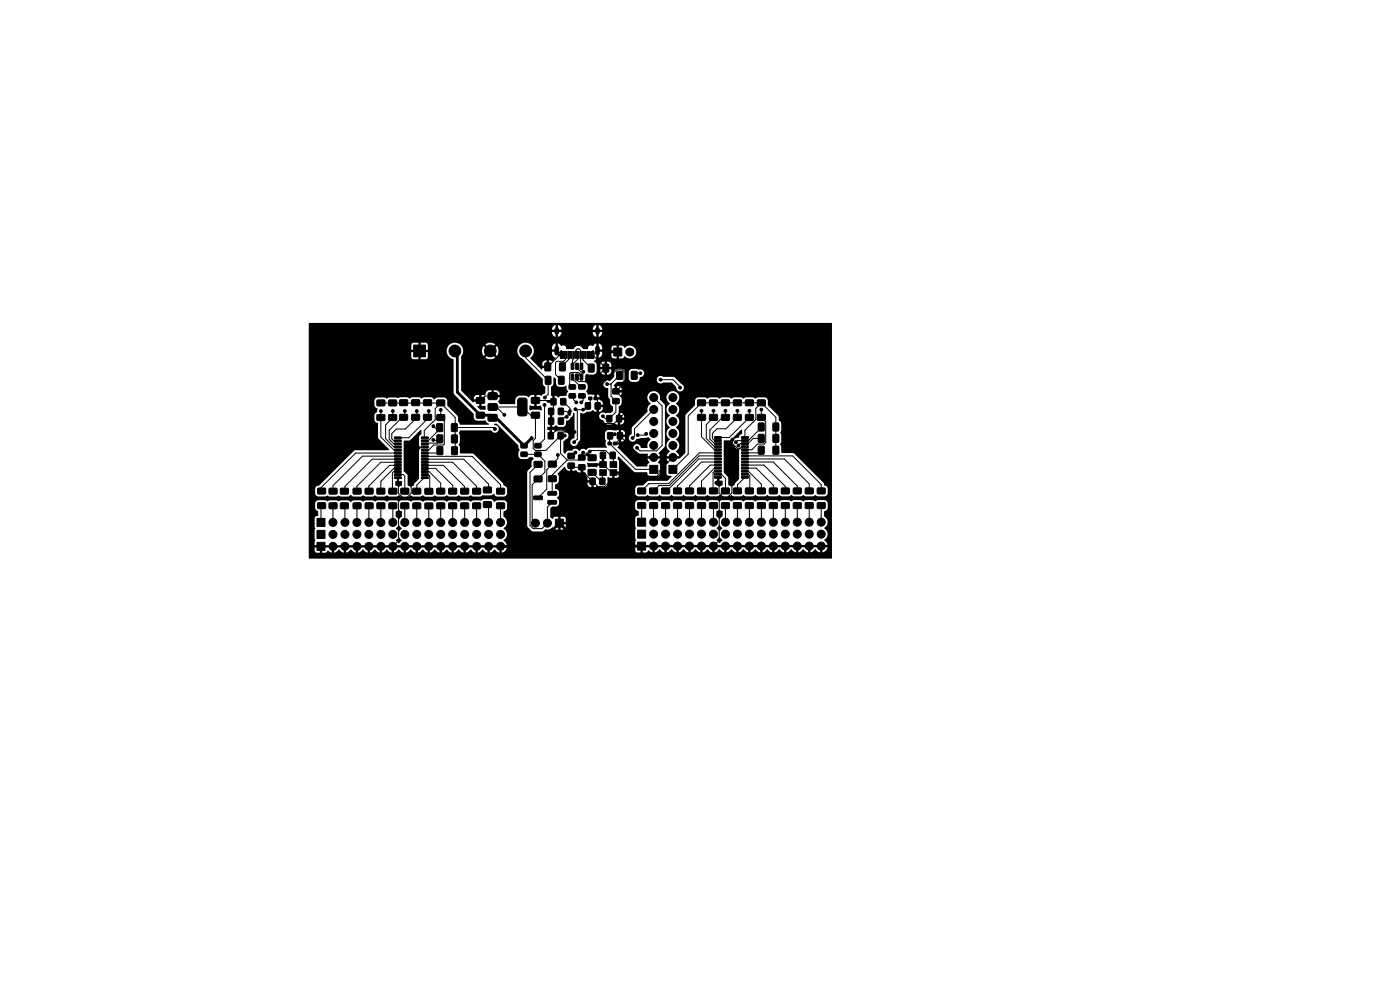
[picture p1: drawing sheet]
<svg xmlns="http://www.w3.org/2000/svg" width="297mm" height="210mm" viewBox="0 0 297 210" stroke-linecap="round" stroke-linejoin="round" font-family="sans-serif">
<g fill="#000" stroke="#000" stroke-width=".21">
<path d="M87.8 73.2h2.5v2.5h-2.5zM115.6 77h1.2v1.6h-1.2zM118.9 74.6h.6v1.4h-.6zM118.7 77h1.2v1.6h-1.2zM119.7 74.6h.6v1.4h-.6zM120.5 74.6h.3v1.4h-.3zM121.2 77.1h.5v1.3l-.5-.1zM121 74.6h.3v1.4h-.3zM121.5 74.6h.3v1.4h-.3zM122.1 77.1h.6l-.1 1.3-.5-.1zM122 74.6h.3v1.4h-.3zM122.5 74.6h.3v1.4h-.3z"/>
<path d="M123.1 77.1h.5v1.3l-.5-.1zM123 74.6h.3v1.4h-.3zM123.5 74.6h.3v1.4h-.3zM124 74.6h.3v1.4h-.3zM124.8 77.3h1.2v1.6h-1.2zM124.6 74.6h.6v1.4h-.6zM125.4 74.6h.6v1.4h-.6zM127.9 77.3h1.2v1.6h-1.2zM130.9 78.8h1.1v1.6h-1.1zM130.2 73.8h1.7v1.7h-1.7zM134 78.8h1.1v1.6h-1.1zM80 88h1.6v1.1h-1.6z"/>
<path d="M80 84.9h1.6v1.1h-1.6zM82.5 88h1.6v1.1h-1.6zM82.5 84.9h1.6v1.1h-1.6zM83.7 92.7h1.4v.3l-1.4 .1zM83.7 93.4l1.4-.1v.4h-1.4zM83.7 94h1.4v.3l-1.4 .1zM83.7 94.7l1.4-.1v.4h-1.4zM83.7 95.3h1.4v.3l-1.4 .1zM83.7 96l1.4-.1v.4h-1.4zM83.7 96.6h1.4v.3l-1.4 .1zM83.7 97.3l1.4-.1v.4h-1.4zM83.7 97.9h1.4v.3l-1.4 .1z"/>
<path d="M83.7 98.6l1.4-.1v.4h-1.4zM83.7 99.2h1.4v.3l-1.4 .1zM83.7 99.9l1.4-.1v.4h-1.4zM84.8 87.9h1.6v1.2h-1.6zM84.8 84.8h1.6v1.2h-1.6zM87.4 87.9h1.6v1.2h-1.6zM87.4 84.8h1.6v1.2h-1.6zM89.4 99.9l1.4-.1 .1 .4h-1.4zM89.4 99.2h1.4l.1 .3-1.4 .1zM89.4 98.6l1.4-.1 .1 .4h-1.4zM89.4 97.9h1.4l.1 .3-1.4 .1zM89.4 97.3l1.4-.1 .1 .4h-1.4z"/>
<path d="M89.4 96.6h1.4l.1 .3-1.4 .1zM89.4 96l1.4-.1 .1 .4h-1.4zM89.4 95.3h1.4l.1 .3-1.4 .1zM89.4 94.7l1.4-.1 .1 .4h-1.4zM89.4 94h1.4l.1 .3-1.4 .1zM89.4 93.4l1.4-.1 .1 .4h-1.4zM89.4 92.7h1.4l.1 .3-1.4 .1zM89.9 87.9h1.6v1.2h-1.6zM89.9 84.8h1.6v1.2h-1.6zM92.7 89.9h1.2v1.6h-1.2zM92.7 92.3h1.2v1.6h-1.2zM92.7 94.8h1.2v1.6h-1.2z"/>
<path d="M92.7 88h1.6v1.1h-1.6zM92.7 84.9h1.6v1.1h-1.6zM95.8 89.9h1.2v1.6h-1.2zM95.8 92.3h1.2v1.6h-1.2zM95.8 94.8h1.2v1.6h-1.2zM101.1 87.5h1.6v1.2h-1.6zM101.1 84.4h1.6v1.1h-1.6zM103.6 83.4l.3-.1h1.5l.1 .4-.1 .9-.3 .2-1.4-.1-.2-.3zM103.6 85.7l.3-.1h1.5l.1 .4-.1 .9-.3 .2-1.4-.1-.2-.3zM103.6 88l.3-.1h1.5l.1 .4-.1 .9-.3 .2-1.4-.1-.2-.3zM110 84.6l.2-.2h1.1l.5 .3v3l-.2 .5h-1.4l-.3-.2-.1-3.1zM110.5 95.9h1.2l.2 .2v.6l-.3 .2h-1l-.1-.3z"/>
<path d="M110.5 94.1l1.2-.1 .2 .3v.6l-.3 .2-1-.1-.1-.2zM112.8 87.5h1.6v1.2h-1.6zM112.8 84.4h1.6v1.1h-1.6zM113.5 95.9h1.2l.1 .2v.6l-.2 .2h-1l-.2-.3zM113.5 94.1l1.2-.1 .1 .3v.6l-.2 .2-1-.1-.2-.2zM113.3 97.9h1.6v1.2h-1.6zM116.3 91.8h1.1v1.3h-1.1zM116.4 88.7h1v1.3h-1zM116.4 86.6h1v1.3h-1zM116.9 84.6h1v1.3h-1zM115.7 79.9l1-.1 .2 .1v1.4l-.1 .2h-.9l-.2-.1zM116.4 97.9h1.6v1.1h-1.6z"/>
<path d="M118.4 91.8h1v1.3h-1zM118.5 88.7h1v1.3h-1zM118.5 86.6h1v1.3h-1zM119 84.6h1v1.3h-1zM118.5 79.9l1-.1 .2 .1v1.4l-.1 .2h-.9l-.2-.1zM121.2 79.4h.5v1.2h-.5zM120.5 96.2h1.3v1h-1.3zM120.5 98.3h1.3v1h-1.3zM120.8 81.7l1.2-.1 .1 .2v.6l-.2 .2h-1.1l-.1-.3zM120.8 83.6l1.2-.1 .1 .2v.6l-.2 .2h-1.1l-.1-.3zM122.1 79.4h.6l-.1 1.2h-.5zM122.8 98.6h1.3v1h-1.3z"/>
<path d="M122.8 96.5h1.3v1.1h-1.3zM123.1 79.4h.5v1.2h-.5zM122.8 81.6h1.2l.2 .2-.1 .6-.2 .2h-1l-.2-.3zM122.8 83.5h1.2l.2 .2-.1 .6-.2 .2h-1l-.2-.3zM124.2 85.5h1v1.3h-1zM124.9 84.2h.6v.6h-.6zM124.8 96.5h1.6v1.2h-1.6zM126 84.2h.7v.6h-.7zM126.3 85.5h1v1.3h-1zM127.2 97.9h1.4v1.2h-1.4zM127.4 95.9h1v1.4h-1zM129 93.8h.7v.5h-.7z"/>
<path d="M129.5 95.9h1v1.4h-1zM129.4 97.9h1.4v1.2h-1.4zM128.7 88.2h1.1v1.3h-1.1zM128.9 91.8h1v1.3h-1zM130.1 93.8h.7v.5h-.7zM130 84.6h1.3v1h-1.3zM130 82.5h1.3v1h-1.3zM130.8 88.2h1v1.3h-1zM131 91.8h1v1.3h-1zM137.8 98.7h1.7v1.7h-1.7zM141.9 98.7h1.7v1.7h-1.7zM148 88h1.6v1.1h-1.6z"/>
<path d="M148 84.9h1.6v1.1h-1.6zM150.6 88h1.6v1.1h-1.6zM150.6 84.9h1.6v1.1h-1.6zM151.6 92.6h1.4v.3l-1.4 .1zM151.6 93.3h1.4v.3l-1.4 .1zM151.6 93.9h1.4v.3l-1.4 .1zM151.6 94.6h1.4v.3l-1.4 .1zM151.6 95.2h1.4v.3l-1.4 .1zM151.6 95.9h1.4v.3l-1.4 .1zM151.6 96.5h1.4v.3l-1.4 .1zM151.6 97.2h1.4v.3l-1.4 .1zM151.6 97.8h1.4v.3l-1.4 .1z"/>
<path d="M151.6 98.5h1.4v.3l-1.4 .1zM151.6 99.1h1.4v.3l-1.4 .1zM151.6 99.8h1.4v.3l-1.4 .1zM153.1 88h1.6v1.1h-1.6zM153.1 84.9h1.6v1.1h-1.6zM155.6 88h1.6v1.1h-1.6zM155.6 84.9h1.6v1.1h-1.6zM157.3 99.8h1.4l.1 .3-1.4 .1zM157.3 99.1h1.4l.1 .3-1.4 .1zM157.3 98.5h1.4l.1 .3-1.4 .1zM157.3 97.8h1.4l.1 .3-1.4 .1zM157.3 97.2h1.4l.1 .3-1.4 .1z"/>
<path d="M157.3 96.5h1.4l.1 .3-1.4 .1zM157.3 95.9h1.4l.1 .3-1.4 .1zM157.3 95.2h1.4l.1 .3-1.4 .1zM157.3 94.6h1.4l.1 .3-1.4 .1zM157.3 93.9h1.4l.1 .3-1.4 .1zM157.3 93.3h1.4l.1 .3-1.4 .1zM157.3 92.6h1.4l.1 .3-1.4 .1zM158.2 88h1.6v1.1h-1.6zM158.2 84.9h1.6v1.1h-1.6zM160.9 89.8h1.2v1.6h-1.2zM160.9 94.7h1.2v1.6h-1.2zM160.9 92.2h1.2v1.6h-1.2z"/>
<path d="M160.7 88h1.6v1.1h-1.6zM160.7 84.9h1.6v1.1h-1.6zM164 89.8h1.2v1.6h-1.2zM164 94.7h1.2v1.6h-1.2zM164 92.2h1.2v1.6h-1.2zM67.4 103.6h1.6v1.1h-1.6zM67.4 106.7h1.6v1.1h-1.6zM67.2 112.5h1.7v1.7h-1.7zM67.2 110h1.7v1.7h-1.7zM67.2 115.1h1.7v1.7h-1.7zM69.9 103.6h1.6v1.2h-1.6zM69.9 106.7h1.6v1.2h-1.6z"/>
<path d="M72.3 103.6h1.6v1.2h-1.6zM72.3 106.7h1.6v1.2h-1.6zM75 103.6h1.6v1.2h-1.6zM75 106.7h1.6v1.2h-1.6zM77.5 103.6h1.6v1.2h-1.6zM77.5 106.7h1.6v1.2h-1.6zM80 103.6h1.6v1.2h-1.6zM80 106.7h1.6v1.2h-1.6zM83.7 100.5h1.4v.3l-1.4 .1zM83.7 101.2l1.4-.1v.4h-1.4zM82.5 103.6h1.6v1.2h-1.6zM82.5 106.7h1.6v1.2h-1.6z"/>
<path d="M85.1 103.6h1.6v1.2h-1.6zM85.1 106.7h1.6v1.2h-1.6zM87.6 103.6h1.6v1.2h-1.6zM87.6 106.7h1.6v1.2h-1.6zM89.4 101.2l1.4-.1 .1 .4h-1.4zM89.4 100.5h1.4l.1 .3-1.4 .1zM90.2 103.6h1.6v1.2h-1.6zM90.2 106.7h1.6v1.2h-1.6zM92.7 103.6h1.6v1.2h-1.6zM92.7 106.7h1.6v1.2h-1.6zM95.2 103.6h1.6v1.2h-1.6zM95.2 106.7h1.6v1.2h-1.6z"/>
<path d="M97.8 103.6h1.6v1.2h-1.6zM97.8 106.7h1.6v1.2h-1.6zM100.3 103.6h1.6v1.2h-1.6zM100.3 106.7h1.6v1.2h-1.6zM102.6 103.4h1.6v1.1h-1.6zM102.6 106.5h1.6v1.1h-1.6zM105.4 103.6h1.6v1.2h-1.6zM105.4 106.7h1.6v1.2h-1.6zM113.3 101h1.6v1.2h-1.6zM113.3 105.3l1.7-.1 .1 .7-.2 .1h-1.6l-.1-.2zM116.4 101h1.6v1.1h-1.6zM117.8 110.1h1.7v1.7h-1.7z"/>
<path d="M116.3 106.2h1.7l.1 .6-.2 .2-1.6-.1-.1-.1zM116.3 104.3h1.7l.1 .6-.2 .2-1.6-.1-.1-.1zM124.8 99.6h1.6v1.2h-1.6zM125.2 101.5h1v1.3h-1zM127.3 101.5h1v1.3h-1zM127.2 99.6h1.4v1.2h-1.4zM129.4 99.6h1.4v1.2h-1.4zM135.3 103.6h1.6v1.1h-1.6zM135.3 106.7h1.6v1.1h-1.6zM135.3 112.5h1.7v1.7h-1.7zM135.3 115h1.7v1.7h-1.7zM135.3 109.9h1.7v1.7h-1.7z"/>
<path d="M137.9 103.6h1.6v1.1h-1.6zM137.9 106.7h1.6v1.1h-1.6zM140.4 103.6h1.6v1.1h-1.6zM140.4 106.7h1.6v1.1h-1.6zM142.9 103.6h1.6v1.1h-1.6zM142.9 106.7h1.6v1.1h-1.6zM145.5 103.6h1.6v1.1h-1.6zM145.5 106.7h1.6v1.1h-1.6zM148 103.6h1.6v1.1h-1.6zM148 106.7h1.6v1.1h-1.6zM151.6 100.4h1.4v.3l-1.4 .1zM151.6 101.1h1.4v.3l-1.4 .1z"/>
<path d="M150.6 103.6h1.6v1.1h-1.6zM150.6 106.7h1.6v1.1h-1.6zM153.1 103.6h1.6v1.1h-1.6zM153.1 106.7h1.6v1.1h-1.6zM155.6 103.6h1.6v1.1h-1.6zM155.6 106.7h1.6v1.1h-1.6zM157.3 101.1h1.4l.1 .3-1.4 .1zM157.3 100.4h1.4l.1 .3-1.4 .1zM158.2 103.6h1.6v1.1h-1.6zM158.2 106.7h1.6v1.1h-1.6zM160.7 103.6h1.6v1.1h-1.6zM160.7 106.7h1.6v1.1h-1.6z"/>
<path d="M163.3 103.6h1.6v1.1h-1.6zM163.3 106.7h1.6v1.1h-1.6zM165.8 103.6h1.6v1.1h-1.6zM165.8 106.7h1.6v1.1h-1.6zM168.3 103.6h1.6v1.1h-1.6zM168.3 106.7h1.6v1.1h-1.6zM170.9 103.6h1.6v1.1h-1.6zM170.9 106.7h1.6v1.1h-1.6zM173.4 103.6h1.6v1.1h-1.6zM173.4 106.7h1.6v1.1h-1.6z"/>
<circle cx="96.5" cy="74.4" r="1.25"/>
<circle cx="104" cy="74.4" r="1.25"/>
<circle cx="111.5" cy="74.4" r="1.25"/>
<circle cx="123.8" cy="78.9" r=".3"/>
<circle cx="133.6" cy="74.7" r=".85"/>
<circle cx="135.8" cy="79.2" r=".3"/>
<circle cx="80.8" cy="87.2" r=".3"/>
<circle cx="83.3" cy="87.2" r=".3"/>
<circle cx="85.9" cy="87.2" r=".3"/>
<circle cx="87.7" cy="95.1" r=".3"/>
<circle cx="88.4" cy="87.2" r=".3"/>
<circle cx="91" cy="87.2" r=".3"/>
<circle cx="91.9" cy="93.3" r=".3"/>
<circle cx="91.9" cy="90.4" r=".3"/>
<circle cx="93.5" cy="86.9" r=".3"/>
<circle cx="105" cy="91" r=".3"/>
<circle cx="107" cy="88" r=".3"/>
<circle cx="112.8" cy="92.9" r=".3"/>
<circle cx="115.5" cy="85.9" r=".3"/>
<circle cx="115.6" cy="84.3" r=".3"/>
<circle cx="118.3" cy="96.5" r=".3"/>
<circle cx="119.8" cy="92.4" r=".3"/>
<circle cx="120.2" cy="88.4" r=".3"/>
<circle cx="120.8" cy="87.8" r=".3"/>
<circle cx="120.9" cy="87.2" r=".3"/>
<circle cx="121.8" cy="93.8" r=".3"/>
<circle cx="121.9" cy="91.6" r=".3"/>
<circle cx="122.1" cy="86.8" r=".3"/>
<circle cx="122.1" cy="96" r=".3"/>
<circle cx="122.2" cy="85.4" r=".3"/>
<circle cx="123.3" cy="85.4" r=".3"/>
<circle cx="123.7" cy="86.9" r=".3"/>
<circle cx="123.7" cy="96" r=".3"/>
<circle cx="124.6" cy="96.4" r=".3"/>
<circle cx="125.1" cy="95.8" r=".3"/>
<circle cx="126.1" cy="89.4" r=".3"/>
<circle cx="126.2" cy="90.4" r=".3"/>
<circle cx="127.9" cy="88.3" r=".3"/>
<circle cx="128.8" cy="81.5" r=".3"/>
<circle cx="130.4" cy="92.1" r=".3"/>
<circle cx="132.9" cy="86.3" r=".3"/>
<circle cx="134.2" cy="92.9" r=".3"/>
<circle cx="135.1" cy="95" r=".3"/>
<circle cx="135.3" cy="92.3" r=".3"/>
<circle cx="137.1" cy="92" r=".3"/>
<circle cx="138.7" cy="97" r=".85"/>
<circle cx="138.7" cy="94.5" r=".85"/>
<circle cx="138.7" cy="91.9" r=".85"/>
<circle cx="138.7" cy="89.4" r=".85"/>
<circle cx="138.7" cy="84.3" r=".85"/>
<circle cx="138.7" cy="86.9" r=".85"/>
<circle cx="140.1" cy="80.5" r=".3"/>
<circle cx="142.7" cy="89.4" r=".85"/>
<circle cx="142.7" cy="84.3" r=".85"/>
<circle cx="142.7" cy="86.9" r=".85"/>
<circle cx="142.7" cy="91.9" r=".85"/>
<circle cx="142.7" cy="97" r=".85"/>
<circle cx="142.7" cy="94.5" r=".85"/>
<circle cx="144.3" cy="82.2" r=".3"/>
<circle cx="148.8" cy="87.1" r=".3"/>
<circle cx="151.4" cy="87.1" r=".3"/>
<circle cx="153.9" cy="87.1" r=".3"/>
<circle cx="155.4" cy="93.3" r=".3"/>
<circle cx="156.1" cy="93.8" r=".3"/>
<circle cx="156.4" cy="87.1" r=".3"/>
<circle cx="156.7" cy="94.5" r=".3"/>
<circle cx="159" cy="87.1" r=".3"/>
<circle cx="161.5" cy="86.9" r=".3"/>
<circle cx="70.6" cy="113.4" r=".85"/>
<circle cx="70.6" cy="115.9" r=".85"/>
<circle cx="70.6" cy="110.8" r=".85"/>
<circle cx="73.2" cy="113.4" r=".85"/>
<circle cx="73.2" cy="110.8" r=".85"/>
<circle cx="73.2" cy="115.9" r=".85"/>
<circle cx="75.7" cy="115.9" r=".85"/>
<circle cx="75.7" cy="113.4" r=".85"/>
<circle cx="75.7" cy="110.8" r=".85"/>
<circle cx="78.3" cy="113.4" r=".85"/>
<circle cx="78.3" cy="115.9" r=".85"/>
<circle cx="78.3" cy="110.8" r=".85"/>
<circle cx="80.8" cy="113.4" r=".85"/>
<circle cx="80.8" cy="110.8" r=".85"/>
<circle cx="80.8" cy="115.9" r=".85"/>
<circle cx="83.3" cy="115.9" r=".85"/>
<circle cx="83.3" cy="110.8" r=".85"/>
<circle cx="83.3" cy="113.4" r=".85"/>
<circle cx="85.9" cy="115.9" r=".85"/>
<circle cx="85.9" cy="113.4" r=".85"/>
<circle cx="85.9" cy="110.8" r=".85"/>
<circle cx="88.4" cy="113.4" r=".85"/>
<circle cx="88.4" cy="115.9" r=".85"/>
<circle cx="88.4" cy="110.8" r=".85"/>
<circle cx="91" cy="115.9" r=".85"/>
<circle cx="91" cy="113.4" r=".85"/>
<circle cx="91" cy="110.8" r=".85"/>
<circle cx="93.5" cy="113.4" r=".85"/>
<circle cx="93.5" cy="115.9" r=".85"/>
<circle cx="93.5" cy="110.8" r=".85"/>
<circle cx="96" cy="113.4" r=".85"/>
<circle cx="96" cy="115.9" r=".85"/>
<circle cx="96" cy="110.8" r=".85"/>
<circle cx="98.6" cy="115.9" r=".85"/>
<circle cx="98.6" cy="110.8" r=".85"/>
<circle cx="98.6" cy="113.4" r=".85"/>
<circle cx="101.1" cy="113.4" r=".85"/>
<circle cx="101.1" cy="115.9" r=".85"/>
<circle cx="101.1" cy="110.8" r=".85"/>
<circle cx="103.7" cy="113.4" r=".85"/>
<circle cx="103.7" cy="110.8" r=".85"/>
<circle cx="103.7" cy="115.9" r=".85"/>
<circle cx="106.2" cy="113.4" r=".85"/>
<circle cx="106.2" cy="110.8" r=".85"/>
<circle cx="106.2" cy="115.9" r=".85"/>
<circle cx="113.6" cy="111" r=".85"/>
<circle cx="116.1" cy="111" r=".85"/>
<circle cx="132" cy="101.5" r=".3"/>
<circle cx="138.7" cy="113.3" r=".85"/>
<circle cx="138.7" cy="110.8" r=".85"/>
<circle cx="138.7" cy="115.8" r=".85"/>
<circle cx="141.2" cy="115.8" r=".85"/>
<circle cx="141.2" cy="110.8" r=".85"/>
<circle cx="141.2" cy="113.3" r=".85"/>
<circle cx="143.7" cy="115.8" r=".85"/>
<circle cx="143.7" cy="110.8" r=".85"/>
<circle cx="143.7" cy="113.3" r=".85"/>
<circle cx="146.3" cy="110.8" r=".85"/>
<circle cx="146.3" cy="113.3" r=".85"/>
<circle cx="146.3" cy="115.8" r=".85"/>
<circle cx="148.8" cy="110.8" r=".85"/>
<circle cx="148.8" cy="115.8" r=".85"/>
<circle cx="148.8" cy="113.3" r=".85"/>
<circle cx="151.4" cy="113.3" r=".85"/>
<circle cx="151.4" cy="115.8" r=".85"/>
<circle cx="151.4" cy="110.8" r=".85"/>
<circle cx="152" cy="102.4" r=".3"/>
<circle cx="153.9" cy="113.3" r=".85"/>
<circle cx="153.9" cy="110.8" r=".85"/>
<circle cx="153.9" cy="115.8" r=".85"/>
<circle cx="156.4" cy="113.3" r=".85"/>
<circle cx="156.4" cy="115.8" r=".85"/>
<circle cx="156.4" cy="110.8" r=".85"/>
<circle cx="159" cy="110.8" r=".85"/>
<circle cx="159" cy="113.3" r=".85"/>
<circle cx="159" cy="115.8" r=".85"/>
<circle cx="161.5" cy="110.8" r=".85"/>
<circle cx="161.5" cy="115.8" r=".85"/>
<circle cx="161.5" cy="113.3" r=".85"/>
<circle cx="164.1" cy="115.8" r=".85"/>
<circle cx="164.1" cy="113.3" r=".85"/>
<circle cx="164.1" cy="110.8" r=".85"/>
<circle cx="166.6" cy="110.8" r=".85"/>
<circle cx="166.6" cy="113.3" r=".85"/>
<circle cx="166.6" cy="115.8" r=".85"/>
<circle cx="169.1" cy="110.8" r=".85"/>
<circle cx="169.1" cy="113.3" r=".85"/>
<circle cx="169.1" cy="115.8" r=".85"/>
<circle cx="171.7" cy="115.8" r=".85"/>
<circle cx="171.7" cy="110.8" r=".85"/>
<circle cx="171.7" cy="113.3" r=".85"/>
<circle cx="174.2" cy="110.8" r=".85"/>
<circle cx="174.2" cy="113.3" r=".85"/>
<circle cx="174.2" cy="115.8" r=".85"/>
</g>
<path d="M118.1 69.9v.6M118.1 73.8v1.1M126.8 69.9v.6M126.8 73.8v1.1" fill="none" stroke="#000" stroke-width="1"/>
<g fill="none" stroke="#000" stroke-width=".21">
<path d="M111.5 74.4v1.5l4.8 4.8v2.9l-.7 .7M120 75.3v1l-.4 .4h-1.5l-.3 .2v2.5l1.3 1.3M120.7 75.3v.9l-1.4 1.4v.2M121.5 80v.3l1.7 1.8h.2M121.5 77.7h.1M121.7 75.3v.8l-.2 .2v1.4M122.2 75.3v-1l.3-.3h.4l.3 .3v3.2l.2 .2M122.4 77.7v.4l.8 .8h.6M122.4 80v.6l.3 .3h3M122.7 75.3v.8l-1.2 1.2M123.4 80l-.4-.4v-.3l-.3-.3h-1.6l-.3 .3v2.2l.6 .6M123.7 75.3v1l1.7 1.8"/>
<path d="M125.7 75.3l2.8 2.8-2.8 2.8M126.8 74.4v-4.2h-8.7v4.2l1.1 .9h-.5l-2.5 2.5M126.8 74.4l-1.1 .9M126.8 74.4h3.7l.3 .3h.3M131.4 79.6l-1.8 1.9h-.8M135.8 79.2h-.8l-.5 .4M80.8 85.5h12.7M80.8 87.2v5.5l2.7 2.8h.8M83.3 87.2v1.4l-1.5 1.5v3l1.7 1.7h.8M84.3 98.7h-1.7l-4.3 4.4v1.1M84.3 96.1h-8.9l-7.3 7.4v.7M84.3 97.4h-5.4l-5.7 5.8v1"/>
<path d="M84.3 98.1h-3.5l-5.1 5v1.1M84.3 96.8h-7.4l-6.3 6.2v1.2M84.3 99.4h-.8l-2.7 2.7v2.1M85.9 87.2v1.4h-.7l-2.6 2.7v1.9l.9 1h.8M87.7 95.1l1.3 .1M88.4 87.2v1.4l-2.4 2.4h-1.9l-1 1v1.1l.4 .4h.8M90 94.8h-.7l-2.1 2.1v7.7l-1 1.1h-.6l-1.1-1.1v-3.1l-.2-.2M90 99.4h2.4l3.6 3.6v1.2M90 98.7h4.1l4.5 4.5v1M90 98.1h6l5.1 5.1v1M90 97.4h8.4l5.3 5.3v1.5M90 96.8h10.2l6 6v1.4"/>
<path d="M91 87.2v1.4l-4.3 4.3h-2.4M91.8 89.5h.1M91.9 93.3l1.4 .1M91.9 90.4l.5 .5h.9M93.4 90.9l-2.6 2.6h-.8M93.4 90.9h.1M93.5 93.3l-.7 .7-2.8 .2M93.5 85.5l3.1 3.1v7M93.5 85.5l-1.2 1.2v2.3l-2.3 2.3v1.6M93.5 86.9v.1M93.5 87v1.6l.8 .7v5l-.2 .1h-2.1l-1.1 1.1h-.8M93.6 95.7l-.5 .4h-3.1"/>
<path d="M96.4 90.7h8.3l.3 .3M104.5 84h-1.7l-.9 1M104.5 86.3h6.3l1.8 1.8h1v4.9l-.5 .5v1.6l.5 .5h2.2l3.1-3.2v3.8l1.4 1.4M105.3 86.3l1.7 1.7M111.2 96.4h2.9l1.5 1.4v2.4l-2.7 2.7v7.4l.7 .7M113.6 85h3.6l.2 .2v1.6l-.5 .5-.1 5.1 1.1-1h1.6l.3 .2h2.1M114.1 98.5l-1.7 1.7v11.2l.7 .7h1.9l1.1-1.1v-3.4l1-1M115.5 85.9v7.2l-1.4 1.4M118.3 96.5v.8l-2.3 2.3v4.2l-1.9 1.8M119 87.3h1.2l.6 .5M119.5 85.2l1.4 1.4v.6M119.8 92.4h-.8"/>
<path d="M120.2 88.4h-.3l-1 .9M120.3 97.6l-3.1 3.1-.1 4M121.2 98.8l.3 .3h1.9v.7l3.4 3.4h1.5l1.8-1.8v-1.2M121.7 84v.8l.5 .6M122.1 86.8l.4 .4v5.9l-.7 .7M122.1 86.8h.1M122.1 96l-.7 .7h-.2M123.7 84v1l-.4 .4M123.7 96l-.3 .3v.8l-.5 .5h-2.6M124.6 96.4h.3l.7 .7M125.1 95.8l.2-.2h3.2l1.6 1.6M125.2 84.5v1.1l-1.3 1.3-1.8-.1"/>
<path d="M125.7 80.9l.7 .7v2.9l.4 .4v3.9l-.7 .6M126.4 82.9l4.4-4.4h1.3l.3 .3v2.5l-1.7 1.7 2.2 2.3v1.9l-2.6 2.6h-3.6l-.5 .6M127.9 96.6v1.9l1.8 1.7h1l1.3 1.3h6.9l.9-.9v-.7l2.9-2.9M129.4 92.4l-.1 1.7 5.5 5.5h3.9M129.6 81.4v2.7l1.1 1v2.3l-1.5 1.4h-.8l-.5-.5M130 96.6l.1 .2v1.7M130.4 92.1l-.3 .3h-.7M130.5 94.1l1-.9v-.8l4.6 4.6h2.6M137.1 92l-.3 .3h-1.5M138.7 86.9l-4.1 4v1.6l-.4 .4M138.7 84.3l1.8 1.8v8.4l-1.2 1.1h-3.5l-.7-.6M140.1 80.5h2.7l1.5 1.6v.1"/>
<path d="M148.8 87.1v5.6l2.8 2.7h.7M151.4 87.1v1.4l-1.6 1.6v2.9l1.8 1.8h.7M152.3 98.7h-1.6l-4.4 4.3v1.1M152.3 99.3h-.7l-2.8 2.8v2M152.3 96.7h-4l-6.3 6.3h-2.2l-1.1 1.1M152.3 98h-3.5l-5.1 5.1v1M152.3 96.1h-3.9l-6.6 6.5h-4.1l-1.6 1.5M152.3 97.4h-4.1l-6.7 6.7h-.3M152.3 100h-.7l-.3 .3 .1 3.8M153.9 87.1v1.4h-.6l-2.7 2.7v1.9l1 1h.7M155.4 93.3v.8l1 1h.6M156.4 87.1v1.4l-2.4 2.5h-1.9l-1 .9v1.1l.5 .5h.7"/>
<path d="M158 94.8h-.6l-2.1 2.1v7.7l-1.1 1h-.6l-1.1-1v-3.1l-.2-.2v.8l-.3 .3M158 100h.8l2.7 2.7v1.4M158 96.7h10.1l6.1 6.1v1.3M158 97.4h8.4l5.3 5.2v1.5M158 98h6l5.1 5.1v1M158 99.3h2.4l3.7 3.6v1.2M158 98.7h4.1l4.5 4.5v.9M158 96.1h3.1l.4-.4 .5 .4M159 87.1v1.4l-4.3 4.3h-2.4M159.8 89.5h.1M161.5 93.2v-.2h-1.7l-1.1 1.1h-1.7l-.3 .4M161.5 90.8l-2.7 2.7h-2.3l-.4 .3"/>
<path d="M161.5 85.4h-12.7l-2.8 2.9v8l-3.3 3.3M161.5 85.4l-1.2 1.2v2.4l-2.3 2.3v1.5M161.5 85.4l3.1 3.1v7M161.5 86.9v1.6l.9 1v4.4l-.3 .3h-1.4l-1.2 1.2h-1.5M68.1 107.3v3.5M70.6 107.3v3.5M73.2 107.3v3.5M75.7 107.3v3.5M78.3 107.3v3.5M80.8 107.3v3.5M83.3 107.3v3.5M84.3 100.7h1.2l.4 .3v3.2"/>
<path d="M84.3 100h-.8l-.3 .3 .1 3.9M85 105.1l-.4 .4v9.2l-1.3 1.2M85.9 107.3v3.5M88.4 107.3v3.5M90 100h1l2.5 2.5v1.7M90 101.3l-1.6 1.6v1.3M90 100.7h.9l.3 .3v3l-.2 .2M91 107.3v3.5M93.5 107.3v3.5M96 107.3v3.5M98.6 107.3v3.5M101.1 107.3v3.5"/>
<path d="M103.7 107.3v3.5M106.2 107.3v3.5M117.2 101.5l-.1 .1M125.6 100.2l1.9 1.9h.3v-1.7l.1-.2M136.1 107.2v3.6M138.7 107.2v3.6M141.2 107.2v3.6M143.7 107.2v3.6M146.3 107.2v3.6M148.8 107.2v3.6M151.4 107.2v3.6M152.3 100.6h.7l.9 .9v2.6"/>
<path d="M153 105l-.4 .4v9.2l-1.2 1.2M153.9 107.2v3.6M156.4 107.2v3.6M158 101.3l-1.6 1.6v1.2M158 100.6h.8l.3 .3-.1 3.2M159 107.2v3.6M161.5 107.2v3.6M164.1 107.2v3.6M166.6 107.2v3.6M169.1 107.2v3.6M171.7 107.2v3.6M174.2 107.2v3.6"/>
</g>
<path d="M97 74.4v8.8l4.9 4.9h2.1l.5 .5h.8l5.9 5.9 1.6-1.6M136.1 115.8h-12.6l-4.8-4.8-5 4.9h-7.5" fill="none" stroke="#000" stroke-width=".6"/>
<g fill="#000">
<path d="M118.9 74.3h.3v1.2h-.8v-.4l.5-.1zM125.7 74.3h.2v1.1l-.1 .1-.1-.1zM65.5 68.6h111l-.1 49.9h-110.8l-.1-.1v-8.5h1.2v1.8l.2 .4-.2 .4v1.8l.2 .3-.2 1.1h1v.5h-1l.1 .7 .3 .3 .7 .1v-1h.5v1l.9-.1 .3-.4 .9 .4v-.9h.5v.9l.4-.1 .6-.6 .6 .6 .4 .1v-.9h.5v.9l.5-.1 .6-.6 .5 .6 .5 .1v-.9h.5v.9l.4-.1 .6-.6 .6 .6 .4 .1v-.9h.5v.9l.4-.1 .7-.6 .5 .6 .4 .1v-.9h.5v.9l.5-.1 .6-.6 .6 .6 .4 .1v-.9h.5v.9l.4-.1 .6-.6 .6 .6 .4 .1v-.9h.5v.9l.5-.1 .6-.6 .5 .6 .5 .1v-.9h.5v.9l.4-.1 .6-.6 .6 .6 .4 .1v-.9h.5v.9l.4-.1 .7-.6 .5 .6 .4 .1v-.9h.5v.9l.5-.1 .6-.6 .6 .6 .4 .1v-.9h.5v.9l.4-.1 .6-.6 .6 .6 .4 .1v-.9h.5v.9l.5-.1 .6-.6 .5 .6 .5 .1v-.9h.5v.9l.4-.1 .6-.6 .6 .6 .4 .1v-.9h.5v.9l.4-.1 .7-.6 .5 .6 .4 .1v-.9h.5v.9h.3a1.35 1.35 0 0 0 .8-1h-.9v-.5h.9l-.3-.7-.4-.3a1.55 1.55 0 0 0 0-2.6 1.46 1.46 0 0 0 0-2.6v-.9l.7-.6 .1-1.2a.74 .74 0 0 0-.7-.7l-1.5 .1-.6 .3-.3-.5-.4-.1h-1.5l-.5 .3h-1.9a.47 .47 0 0 1-.8 0h-1.6l-.5 .2-.6-.3-1.4 .1-.5 .2-.6-.3-1.5 .1-.5 .2-.4-.2h-1.6a.6 .6 0 0 1-1 0h-1.6l-.4 .2-.6-.3-1.5 .1-.5 .2-.6-.3-1.4 .1-.5 .2-.5-.2h-1.6a.57 .57 0 0 1-.9 0h-1.7a.51 .51 0 0 1-.9 0h-1.5l-.6 .3-.7-.4-1.4 .1-.4 .1-.6-.2-1.4 .1a.73 .73 0 0 1-1-.1h-1.4l-.5 .3-.1 .4v1l.1 .3 .5 .4v.9l-.5 .1-.3 .4h-1.2v-6.2h1.4v1l.4 .5h1.9a.44 .44 0 0 1 .7 .1h1.7a.43 .43 0 0 1 .7 0h1.5l.6-.3 .7 .3h1.4l.5-.2 .5 .2h1.6a.57 .57 0 0 1 .9 0h1.7a.47 .47 0 0 1 .9 0h1.7a.47 .47 0 0 1 .8 0h1.7a.47 .47 0 0 1 .8 0h1.6l.5-.2 .5 .3 1.7-.1a.46 .46 0 0 1 .8 0h1.7a.47 .47 0 0 1 .9 0h1.7a.47 .47 0 0 1 .8 0h1.7a.47 .47 0 0 1 .8 0h1.6l.5-.3 1.8 .1 .6-.4 .6 .6h1.6l.4-.2 .2-.5v-1l-.5-.5a.38 .38 0 0 1-.4-.5l-6.2-6.3-2.9-.1-.1-1.5a.46 .46 0 0 1 0-.8l.1-1.5a.73 .73 0 0 1 .1-1.1h6.5a.83 .83 0 0 0 1.5 0 .83 .83 0 0 0-.8-1.2l-.1-.2h.6l4.5 4.5 .1 .6a.59 .59 0 0 1 0 1v.7a.74 .74 0 0 0 .7 .7h1.1l.6-.4h.6l.2 .3-.4 .6v1.1l-1 1.1 .1 11.6 1 1h2.1l.3-.1a.81 .81 0 0 1 1.1-.3l.8-.4 .4 .4h.8v-.9h.5v.9h.7l.4-.4v-.7h-.9v-.5h.9v-.7l-.2-.3-.9-.1v.9h-.5v-.9l-.8 .1-.4 .4-.5-.3v-2l.4-.3h.9a.69 .69 0 0 0 .6-.7h16.1v.9a1.03 1.03 0 0 0 .8 .8v.9l-.5 .1-.2 .4v1.8l.1 .3-.1 .4v1.8l.1 .4-.1 1h.9v.5h-.9v.7l.4 .4h.7v-.9h.5v.9l.8-.1 .4-.4 .8 .5v-.9h.5v.9l.4-.2 .7-.5 .5 .5 .4 .2v-.9h.5v.9l.5-.2 .6-.5 .6 .5 .4 .2v-.9h.5v.9l.4-.2 .6-.5 .6 .5 .4 .2v-.9h.5v.9l.5-.2 .6-.5 .5 .5 .5 .2v-.9h.5v.9l.4-.2 .6-.5 .6 .5 .4 .2v-.9h.5v.9l.4-.2 .7-.5 .5 .5 .4 .2v-.9h.5v.9l.5-.2 .6-.5 .6 .5 .4 .2v-.9h.5v.9l.4-.2 .6-.5 .6 .5 .4 .2v-.9h.5v.9l.5-.2 .6-.5 .5 .5 .5 .2v-.9h.5v.9l.4-.2 .6-.5 .6 .5 .4 .2v-.9h.5v.9l.4-.2 .7-.5 .5 .5 .4 .2v-.9h.5v.9l.5-.2 .6-.5 .6 .5 .4 .2v-.9h.5v.9l.4-.2 .6-.5 .6 .5 .4 .2v-.9h.5v.9l.5-.2 .6-.5 .5 .5 .5 .2v-.9h.5v.9l.8-.5 .2-.6h-.8v-.5h.8l-.2-.6-.4-.4a1.55 1.55 0 0 0 0-2.6 1.46 1.46 0 0 0-.1-2.5v-1.1l.5-.2 .3-.4v-1.1l-.3-.5-.4-.1h-1.4l-.5 .3-.6-.3-1.7 .1a.51 .51 0 0 1-.8-.1h-1.5l-.5 .3-.6-.3-1.6 .1a.51 .51 0 0 1-.9-.1h-1.5l-.5 .3-.6-.3-1.6 .1a.51 .51 0 0 1-.8-.1h-1.6l-.5 .3-.6-.3-1.6 .1a.51 .51 0 0 1-.8-.1h-1.6l-.4 .3-.7-.3-1.6 .1a.51 .51 0 0 1-.8-.1h-1.6l-.4 .3-.6-.3-1.7 .1a.51 .51 0 0 1-.8-.1h-1.5l-.5 .3-.6-.3-1.6 .1a.51 .51 0 0 1-.9-.1h-1.5l-.5 .3-.5-.3h-1.5a.74 .74 0 0 0-.7 .7h-16.1l-.1-.7-.4-.5 .4-.5 .1-.8a.76 .76 0 0 0-.8-.6h16.9l.1 1 .2 .4 .4 .2 1.7-.1a.47 .47 0 0 1 .8 .1l1.7-.1a.47 .47 0 0 1 .8 .1l1.7-.1a.47 .47 0 0 1 .9 .1l1.7-.1a.47 .47 0 0 1 .8 .1l1.7-.1a.47 .47 0 0 1 .8 .1l1.8-.1a.47 .47 0 0 1 .8 .1l1.7-.1a.47 .47 0 0 1 .8 .1l1.7-.1a.47 .47 0 0 1 .9 .1l1.7-.1a.47 .47 0 0 1 .8 .1l1.7-.1a.47 .47 0 0 1 .8 .1l1.8-.1a.47 .47 0 0 1 .8 .1l1.7-.1a.47 .47 0 0 1 .8 .1l1.7-.1a.47 .47 0 0 1 .9 .1l1.7-.1a.47 .47 0 0 1 .8 .1l1.7-.1a.47 .47 0 0 1 .8 .1h1.6l.4-.3 .2-.3v-1.1l-.4-.5a.41 .41 0 0 1-.5-.6l-6.2-6.3-2.7-.2-.1-1.3-.2-.4 .2-.6v-1.5l-.2-.4 .2-.4v-1.5l-.1-.4-.4-.3v-.9l-2.3-2.3v-1.1l-.3-.4-.4-.2-1.6 .1a.51 .51 0 0 1-.8-.1h-1.6l-.5 .3-.6-.3-1.6 .1a.51 .51 0 0 1-.8-.1h-1.6l-.4 .3-.7-.3-1.6 .1a.51 .51 0 0 1-.8-.1h-1.5l-.4 .2-.2 .4-.1 1.1-2 2v8.1l-1.2 1.2h-1v-.5h.9l-.2-.4-.5-.7a1.48 1.48 0 0 0 0-2.5 1.48 1.48 0 0 0 0-2.5 1.48 1.48 0 0 0 0-2.6 1.48 1.48 0 0 0 0-2.5 1.39 1.39 0 0 0 .4-2.2 1.39 1.39 0 0 0-2.2 .1 1.39 1.39 0 0 0 .5 2.1 1.49 1.49 0 0 0 0 2.6 1.48 1.48 0 0 0 0 2.5 1.48 1.48 0 0 0 0 2.5 1.48 1.48 0 0 0 0 2.6l-.5 .6-.2 .4h.9v.5h-.9l.5 .8-.5 .5v1.9l.3 .4h.7l.1 .2-.9 .9h-4l-1.2 1-1.2 .1-.5 .6-17-.1 .1-.8 .3-.2h6.5a.75 .75 0 0 0 .9 .7v-.9h-.9v.2h-6.5l.4-.6v-1l-.2-.5 1.4-1.5 .2 .1a.78 .78 0 0 0 1 .8v-1.2l.1-.2 .4 .1v1.3l.9-.1a.8 .8 0 0 0 .9 .4v-1.3h.4l.1 1.3h.5l.2 .9a.56 .56 0 0 1 .2 .8h1.3l.1 1.4 .8-.3 .5 .3h1.1l.5-.6v-1.4h2l.4-.2v-.6h-.9v.8h-.5v-1.3h1.4v-2.2a.55 .55 0 0 1 0-.9l3.3 3.2 2.7 .1a.55 .55 0 0 0 .5 .7h1.8l.4-.2v-2.1l-.4-.5 .4-.8h-.9v-.5h.9l-.3-.7 1.4-1.5v-8.6l-1.1-1.2a1.4 1.4 0 0 0-.8-1.7 1.4 1.4 0 0 0-1.8 .7 1.4 1.4 0 0 0 .6 1.8 1.6 1.6 0 0 0-.6 1.8l-3.3 3.2-.1 1.5a.84 .84 0 0 0-.3 1.4 .84 .84 0 0 0 1.4-.4l2.4-.4 .5 .4v.2a1.54 1.54 0 0 0-.6 1.7h-1.4a.83 .83 0 0 0-.8-.8 .83 .83 0 0 0-.9 .8 .83 .83 0 0 0 .8 .8l.6 .4 1.7 .1v.5h.9v.5h-.9l.4 .9a.6 .6 0 0 0-.5 .7h-2.2l-4-3.9 .2-.7h-.8l-.3-.2 .1-.3h1v-.1h.5a.78 .78 0 0 0 .8-1h-.8v1h-.5v-1.5h1.3a.79 .79 0 0 0-.8-1v1h-.5v-1l-.6 .2-1.7-.2-.5 .3-.1 .3-.1 1.2 .3 .5-.1 .8 .3 .5-.1 .2h-3.4l-.5 .1-.6 .3a.9 .9 0 0 0-1.3 .3 .91 .91 0 0 0-1.6-.1l-.9 .1-.5 .5-.3-.2-.1-2.3 .4-.4a.86 .86 0 0 0 .7-.9 .86 .86 0 0 0-.7-.8l-.5-.4h-1l-.5 .3-.8-.3v1.4h-.5v-1.4h-.4l-.1-.6 .2-.1 .4 .1v-3.6l.5 .1v3.5l.8-.4 .5 .3 .9 .1a.74 .74 0 0 0 .7-.7v-.6l.1-.1a1.09 1.09 0 0 0 .9-.7l.4-.4 .1-.5h.3v5.3a.86 .86 0 0 0-.9 .8 .86 .86 0 0 0 .8 .9 .86 .86 0 0 0 .8-.8l.5-.6v-4.9h4v.2a.87 .87 0 0 0 .8 .6l.3 .3a.74 .74 0 0 0 .7 .6h.8l.6-.3 .5 .3h.9a.79 .79 0 0 0 .7-.9h-.8v.9h-.5v-1.4h1.3a.79 .79 0 0 0-.8-1v1h-.5l.2-2.3 .6-.7v-1l-.4-.6 .4-.7-1.4-.1-.1-.4h1.5a.78 .78 0 0 0-1-.9v.9h-.5l-.1-1.1 .6-.7h1.1l.5-.4 .1-1.6h.8v1.4l.2 .3 .4 .3h1.1l.5-.5h3.7a.81 .81 0 0 0 .5 .8 .81 .81 0 0 0 .8-.1h1.9l1 .9a.81 .81 0 0 0 .6 .9 .81 .81 0 0 0 1-.6 .81 .81 0 0 0-.6-.9l-1.5-1.5-2.4-.1a.81 .81 0 0 0-.8-.1 .81 .81 0 0 0-.5 .7h-3.7l.1-.1a.39 .39 0 0 1 .1-.4 .39 .39 0 0 1 .4-.1 .84 .84 0 0 0 .3-1.1 .84 .84 0 0 0-1.1-.4l-.3-.1h-1.1l-.4 .2-.2 .5h-.8l-.4-.7h-1.5l-.4 .6v1l-1 1a.85 .85 0 0 0-1.3 .4 .85 .85 0 0 0 1 1v1.8l.4 .6 .1 1 .6 .5v.9l-.5 .5-1.2 .1a.81 .81 0 0 0-.8-.1 .81 .81 0 0 0-.5 .7h-4v-.6l.2-.1a.89 .89 0 0 0 1.2-.3h.7l.6-.3 .5 .3h.9a.79 .79 0 0 0 .7-.9h-.9v.9h-.5l.1-1.4h1.3a1.13 1.13 0 0 0-.7-1.1l-1.1-.1v-.4h1.1l-.4-.6h-.2v.6h-.5v-.6h-1.3l-.5-.6 .4-.6v-.7l-.2-.4-.5-.4 .2-1.5a.37 .37 0 0 1 .7-.1l1 .1a.74 .74 0 0 0 .7-.7l.8 .1a1.02 1.02 0 0 0 1.4 .6 .84 .84 0 0 0 .9-1.2h-.9v1.2h-.5v-1.2h-.9v.5h-.8v-1.4h.8v.4h2.3v-.4a.76 .76 0 0 0-.9-.7v1.1h-.5v-1.1l-.6 .2-.3 .5h-.8l-.2-.4-.4-.4 .5-.5v-1l.2 .1 .3-.1v.8a1.08 1.08 0 0 0 .8-1.3h-.7v-.5h.7v-.3h1.9v.6h.9v.5h-.9v.7l.3 .4h.8v-.9h.5v.9h.9l.3-.4a1.39 1.39 0 0 0 2 0 1.39 1.39 0 0 0 0-2 1.39 1.39 0 0 0-2 .2l-.5-.5h-.7v.9h-.5v-.9l-.8 .1-.3 .4h-1.9l-.3-.6-.5-.3v.8l-.2-.2-.3 .2v-.8l-.8 .5a.6 .6 0 0 0-.6-.1 .6 .6 0 0 0-.4 .6l-.1 .2h-.8a1.22 1.22 0 0 0-1.7-.6l-.5 .6h-1.4l-.1-.2a.64 .64 0 0 0-.3-.6 .64 .64 0 0 0-.7 .1l-.7-.5v.8l-.3-.2-.2 .2v-.8a1.05 1.05 0 0 0-.8 1.2h.7v.5h-.7v.4a1.26 1.26 0 0 0 .8 1l-.6 .7-.8-.2-.1 1.6h-1.3l-.2 .3-1.3-1.2h1.5v.4h.9v-1.1a.76 .76 0 0 0-.9 .7h-1.5l-1.1-1.3a1.77 1.77 0 0 0 .1-2.7 1.77 1.77 0 0 0-2.7 .4 1.77 1.77 0 0 0 1.1 2.6l4.2 4.2v1l.5 .7v1.3l-.8 .6-1.1-.2v2.3l.9-.1 .2 .5v.5l-.6-.1h-1.4l-.5 .2-.1-.1 .1-1 .9 .1v-2.3l-.7 .1-.5 .4-.6-.4-1.6 .1-.5 .6-.2 1.1h-3.1l-.4-.5 .3-.5v-.4h-1.6l-.1-.1v-.4h1.7v-.2a.95 .95 0 0 0-1.2-.8v1h-.5v-1h-.5a1.03 1.03 0 0 0-.9 1h-.7v2.3h.8l-.1 .9-1-.1-.6-.6v-.2h.4v-.9h-1.2l-.1 .2-.9-.9h1v.2h1.2v-.9a.85 .85 0 0 0-1.2 .7h-1l-1.7-1.7v-7.2l.4-.6 .1-.6h4l.3 1.1 .7-.7 .4 .3-.7 .8 .1 .1a1.75 1.75 0 0 0 2-.1l-.8-.8 .4-.3 .8 .6a1.74 1.74 0 0 0-.1-2l-.7 .7-.4-.3 .8-.8-.2-.1a1.74 1.74 0 0 0-1.9 .1l.7 .8-.4 .3-.7-.7-.3 1h-4l-.1-.2a1.78 1.78 0 0 0-3-.9 1.78 1.78 0 0 0 1 3l.1 7.1 4.2 4.4v.7a.74 .74 0 0 0 .7 .7h1.7l.9 .8-6.2 .1-.4-.7-.1-1.1-2.2-2.2v-1.2l-.5-.5-1.7-.1-.6 .5-.7-.5h-1.5l-.4 .2-.7-.2h-1.6a.47 .47 0 0 1-.8 0h-1.6a.62 .62 0 0 1-.8 0h-1.5a.57 .57 0 0 1-.9 0h-1.5a.74 .74 0 0 0-.7 .7v1l.3 .5 .4 .1-.1 .4a.55 .55 0 0 1-.4 .7l-.2 .4v1l.3 .5 .5 .2v3.1l2.3 2.4v.2l-7.3 .1-7.6 7.4a.74 .74 0 0 0-.7 .7h-1.4v-30.5h21.8v1h1v.5h-1v1.1l.4 .4h1.1v-1h.5v1h1l.3-.1 .2-.4v-1h-1.1v-.5h1.1v-1l-.4-.5h-1.1v1h-.5v-1h-1.2l-.3 .5h-21.8v-3.4h51.6v.1h.7v.5h-.7a.99 .99 0 0 0 .8 1.1v-.8l.2 .1 .3-.1v.8l.5-.4 .2-.7h-.7v-.5h.7v-.1h6.7v.1h.7v.5h-.7a.99 .99 0 0 0 .7 1.1v-.8l.2 .1 .3-.1v.8l.5-.4 .3-.7h-.7v-.5h.7a.99 .99 0 0 0-.8-1v.8l-.2-.1-.3 .1v-.8l-.5 .4-.2 .5h-6.7l-.2-.5-.5-.4v.8l-.3-.1-.2 .1v-.8l-.6 .4-.2 .5h-51.6zM85.7 93.5l1.4-.2 2.2-2.1 .1 .1v.8a.78 .78 0 0 0-.5 1.1v1.4l.2 .3-.2 .1v6.5l-1 1a.79 .79 0 0 1-.6 .8 .79 .79 0 0 1-.8-.4v-2l-.8-.8-.1-.4zM117.4 80.1h.2l.4 .3v.9a.74 .74 0 0 0 .7 .7h.9l.6-.1v.6l.3 .5-.2 .4-.1 .6h-1.2l-.6 .3-.7-.3-.1 1.4-1.4 .1-.3-.4 .3-.2 1 .1v-1l-.4-.1 .1-1.8 .5-.7zM124.5 98.2l3.2 .1v-1.8l.1-.1h.3v2.4h-1.4l-.1 .3h-1.9zM153.6 93.5l1.5-.2 2.2-2.2 .1 .1v.9a.77 .77 0 0 0-.7 .7l-.3 .1a.93 .93 0 0 0-1 .5 .93 .93 0 0 0 .3 1.1 1.12 1.12 0 0 0 1 .8l.1 .5v5.8l-.8 .9a.79 .79 0 0 1-.6 .7 .79 .79 0 0 1-.9-.3v-1.7l-1-1zM68.5 115.7h1.7v.5h-1.7zM71.1 115.7h1.6v.5h-1.6zM73.6 115.7h1.7v.5h-1.7zM76.2 115.7h1.6v.5h-1.6zM78.7 115.7h1.7v.5h-1.7z"/>
<path d="M81.2 115.7h1.7v.5h-1.7zM84.2 101.4l.4 .1v.5l.7 .1v.9l-.4 .1a.51 .51 0 0 1-.8 0l-.2-.1-.1-.8 .4-.2zM84 108.5l.3-.1a.47 .47 0 0 1 .8 0l.2 .2v.9l-.7 .7-.6-.6zM84 114.5l.6-.5 .6 .7-.6 .6zM84 112l.6-.5 .6 .6-.6 .6zM83.8 115.7h1.6v.5h-1.6zM86.3 115.7h1.7v.5h-1.7zM88.9 115.7h1.6v.5h-1.6zM91.4 115.7h1.7v.5h-1.7zM93.9 115.7h1.7v.5h-1.7zM96.5 115.7h1.6v.5h-1.6zM99 115.7h1.7v.5h-1.7z"/>
<path d="M101.6 115.7h1.6v.5h-1.6zM104.1 115.7h1.7v.5h-1.7zM136.6 115.6h1.6v.5h-1.6zM139.1 115.6h1.7v.5h-1.7zM141.6 115.6h1.7v.5h-1.7zM144.2 115.6h1.6v.5h-1.6zM146.7 115.6h1.7v.5h-1.7zM149.3 115.6h1.6v.5h-1.6zM152.1 101.4h.4v.6h.8v.9l-.3 .2a.51 .51 0 0 1-.9-.1l-.2-.1v-.8l.2-.1zM152 108.4l.3-.1a.47 .47 0 0 1 .8 .1l.2 .1v1l-.7 .6-.6-.6zM152 114.5l.7-.6 .6 .7-.7 .6zM152 112l.7-.6 .6 .7-.7 .6z"/>
<path d="M151.8 115.6h1.7v.5h-1.7zM154.3 115.6h1.7v.5h-1.7zM156.9 115.6h1.6v.5h-1.6zM159.4 115.6h1.7v.5h-1.7zM162 115.6h1.6v.5h-1.6zM164.5 115.6h1.7v.5h-1.7zM167 115.6h1.7v.5h-1.7zM169.6 115.6h1.6v.5h-1.6zM172.1 115.6h1.7v.5h-1.7z"/>
</g>
</svg>
